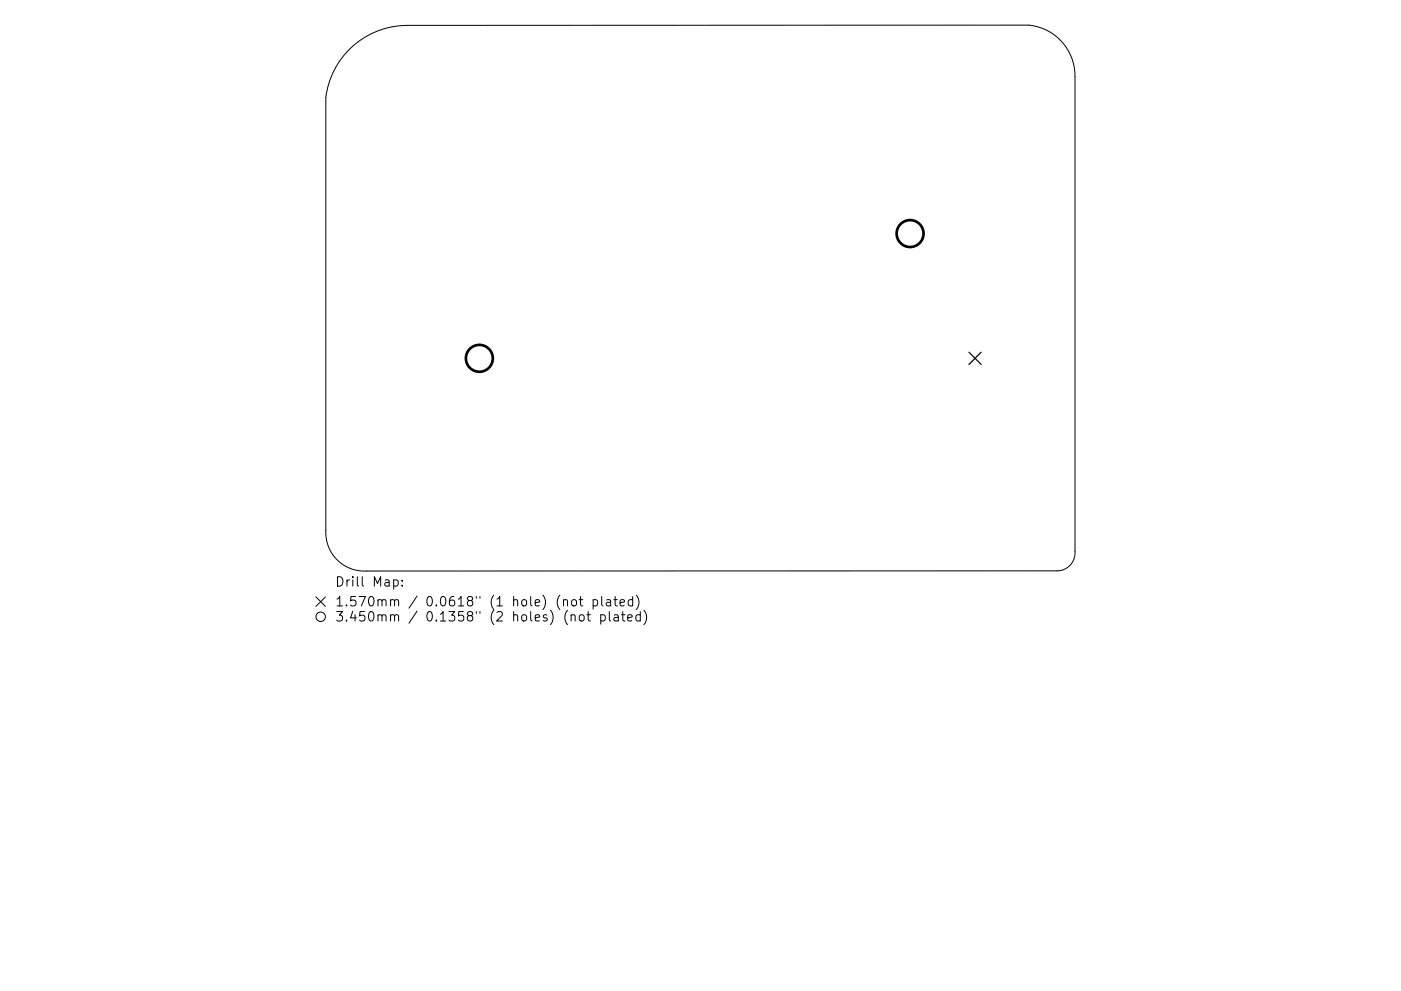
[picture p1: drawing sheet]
<svg xmlns="http://www.w3.org/2000/svg" width="297mm" height="210mm" viewBox="0 0 297 210" stroke-linecap="round" stroke-linejoin="round" font-family="sans-serif">
<defs><g id="words">
<g font-size="2.8">
<text x="71" y="124.5">Drill Map:</text>
<text x="71" y="128.7">1.570mm / 0.0618&quot; (1 hole) (not plated)</text>
<text x="71" y="131.9">3.450mm / 0.1358&quot; (2 holes) (not plated)</text>
</g>
</g></defs>
<g fill="none" stroke="#000" stroke-width=".21">
<path d="M73.9 10.6a17.4 17.4 0 0 1 12.3-5.2l131.9-.1a10.8 10.8 0 0 1 9.8 10.9v100.8a3.8 3.8 0 0 1-3.8 4.1l-146.4 .1a8.2 8.2 0 0 1-8.6-8.6v-91.9a17.4 17.4 0 0 1 4.8-10.1zM67 126.7l2 2M69 126.7l-2 2M83.5 123.1l.5-.1 .4 .4v.6l-.2 .3h-.7M85.3 124.2v.2M85.3 123.1v.2M119.5 127.4l.3-.2 .4 .1 .1 1.3M121.1 130.6a.5 .5 0 0 1 .8 .1v1.1M121.4 127.3l.2-.1a.54 .54 0 0 1 .6 .4v.6a.54 .54 0 0 1-.5 .4 .54 .54 0 0 1-.5-.4v-.6zM122.8 127.2h.8M123 130.5a.54 .54 0 0 1 .9 .3v.6a.54 .54 0 0 1-.6 .4 .54 .54 0 0 1-.5-.4v-.6zM123.1 126.6v1.7l.1 .2 .4 .1"/>
<path d="M124.4 130.4h.8M124.7 129.8v1.7l.1 .2 .4 .1M125.8 127.3l.5-.1 .4 .4v.6l-.2 .3h-.7M125.8 127.2v2M127.4 130.5l.5-.1 .4 .4v.6l-.2 .3h-.7M127.4 130.4v2M127.6 126.6v1.7l.3 .3M128.6 127.3h.8l.1 1.3M129.2 129.8v1.7l.3 .3M129.5 127.7l-.7 .1a.39 .39 0 0 0-.3 .4 .39 .39 0 0 0 .3 .4l.7-.1M130.1 127.2h.8M130.2 130.5h.8l.1 1.3"/>
<path d="M130.4 126.6v1.7l.1 .2 .4 .1M131.1 130.9l-.7 .1a.39 .39 0 0 0-.3 .4 .39 .39 0 0 0 .3 .4l.7-.1M131.5 127.9l.9-.2-.1-.4-.5-.1-.3 .3 .1 1h.7M131.8 130.4h.7M132 129.8v1.7l.1 .2 .4 .1M133.1 131.1l.9-.2-.1-.4-.5-.1-.3 .3 .1 1h.7M134.1 127.3l-.5-.1-.4 .4v.6l.2 .3h.7M134.1 126.6v2M134.9 126.3a2.29 2.29 0 0 1 0 3M135.8 130.5l-.6-.1-.4 .4v.6l.2 .3h.8M135.8 129.8v2M136.5 129.5a2.29 2.29 0 0 1 0 3"/>
<circle cx="68" cy="130.9" r="1"/>
</g>
<path d="M205.4 74.7l2.6 2.6M208 74.7l-2.6 2.6" fill="none" stroke="#000" stroke-width=".26"/>
<g fill="none" stroke="#000" stroke-width=".57">
<circle cx="193" cy="49.6" r="2.85"/>
<circle cx="101.6" cy="76" r="2.85"/>
</g>
<use href="#words"/>
</svg>
